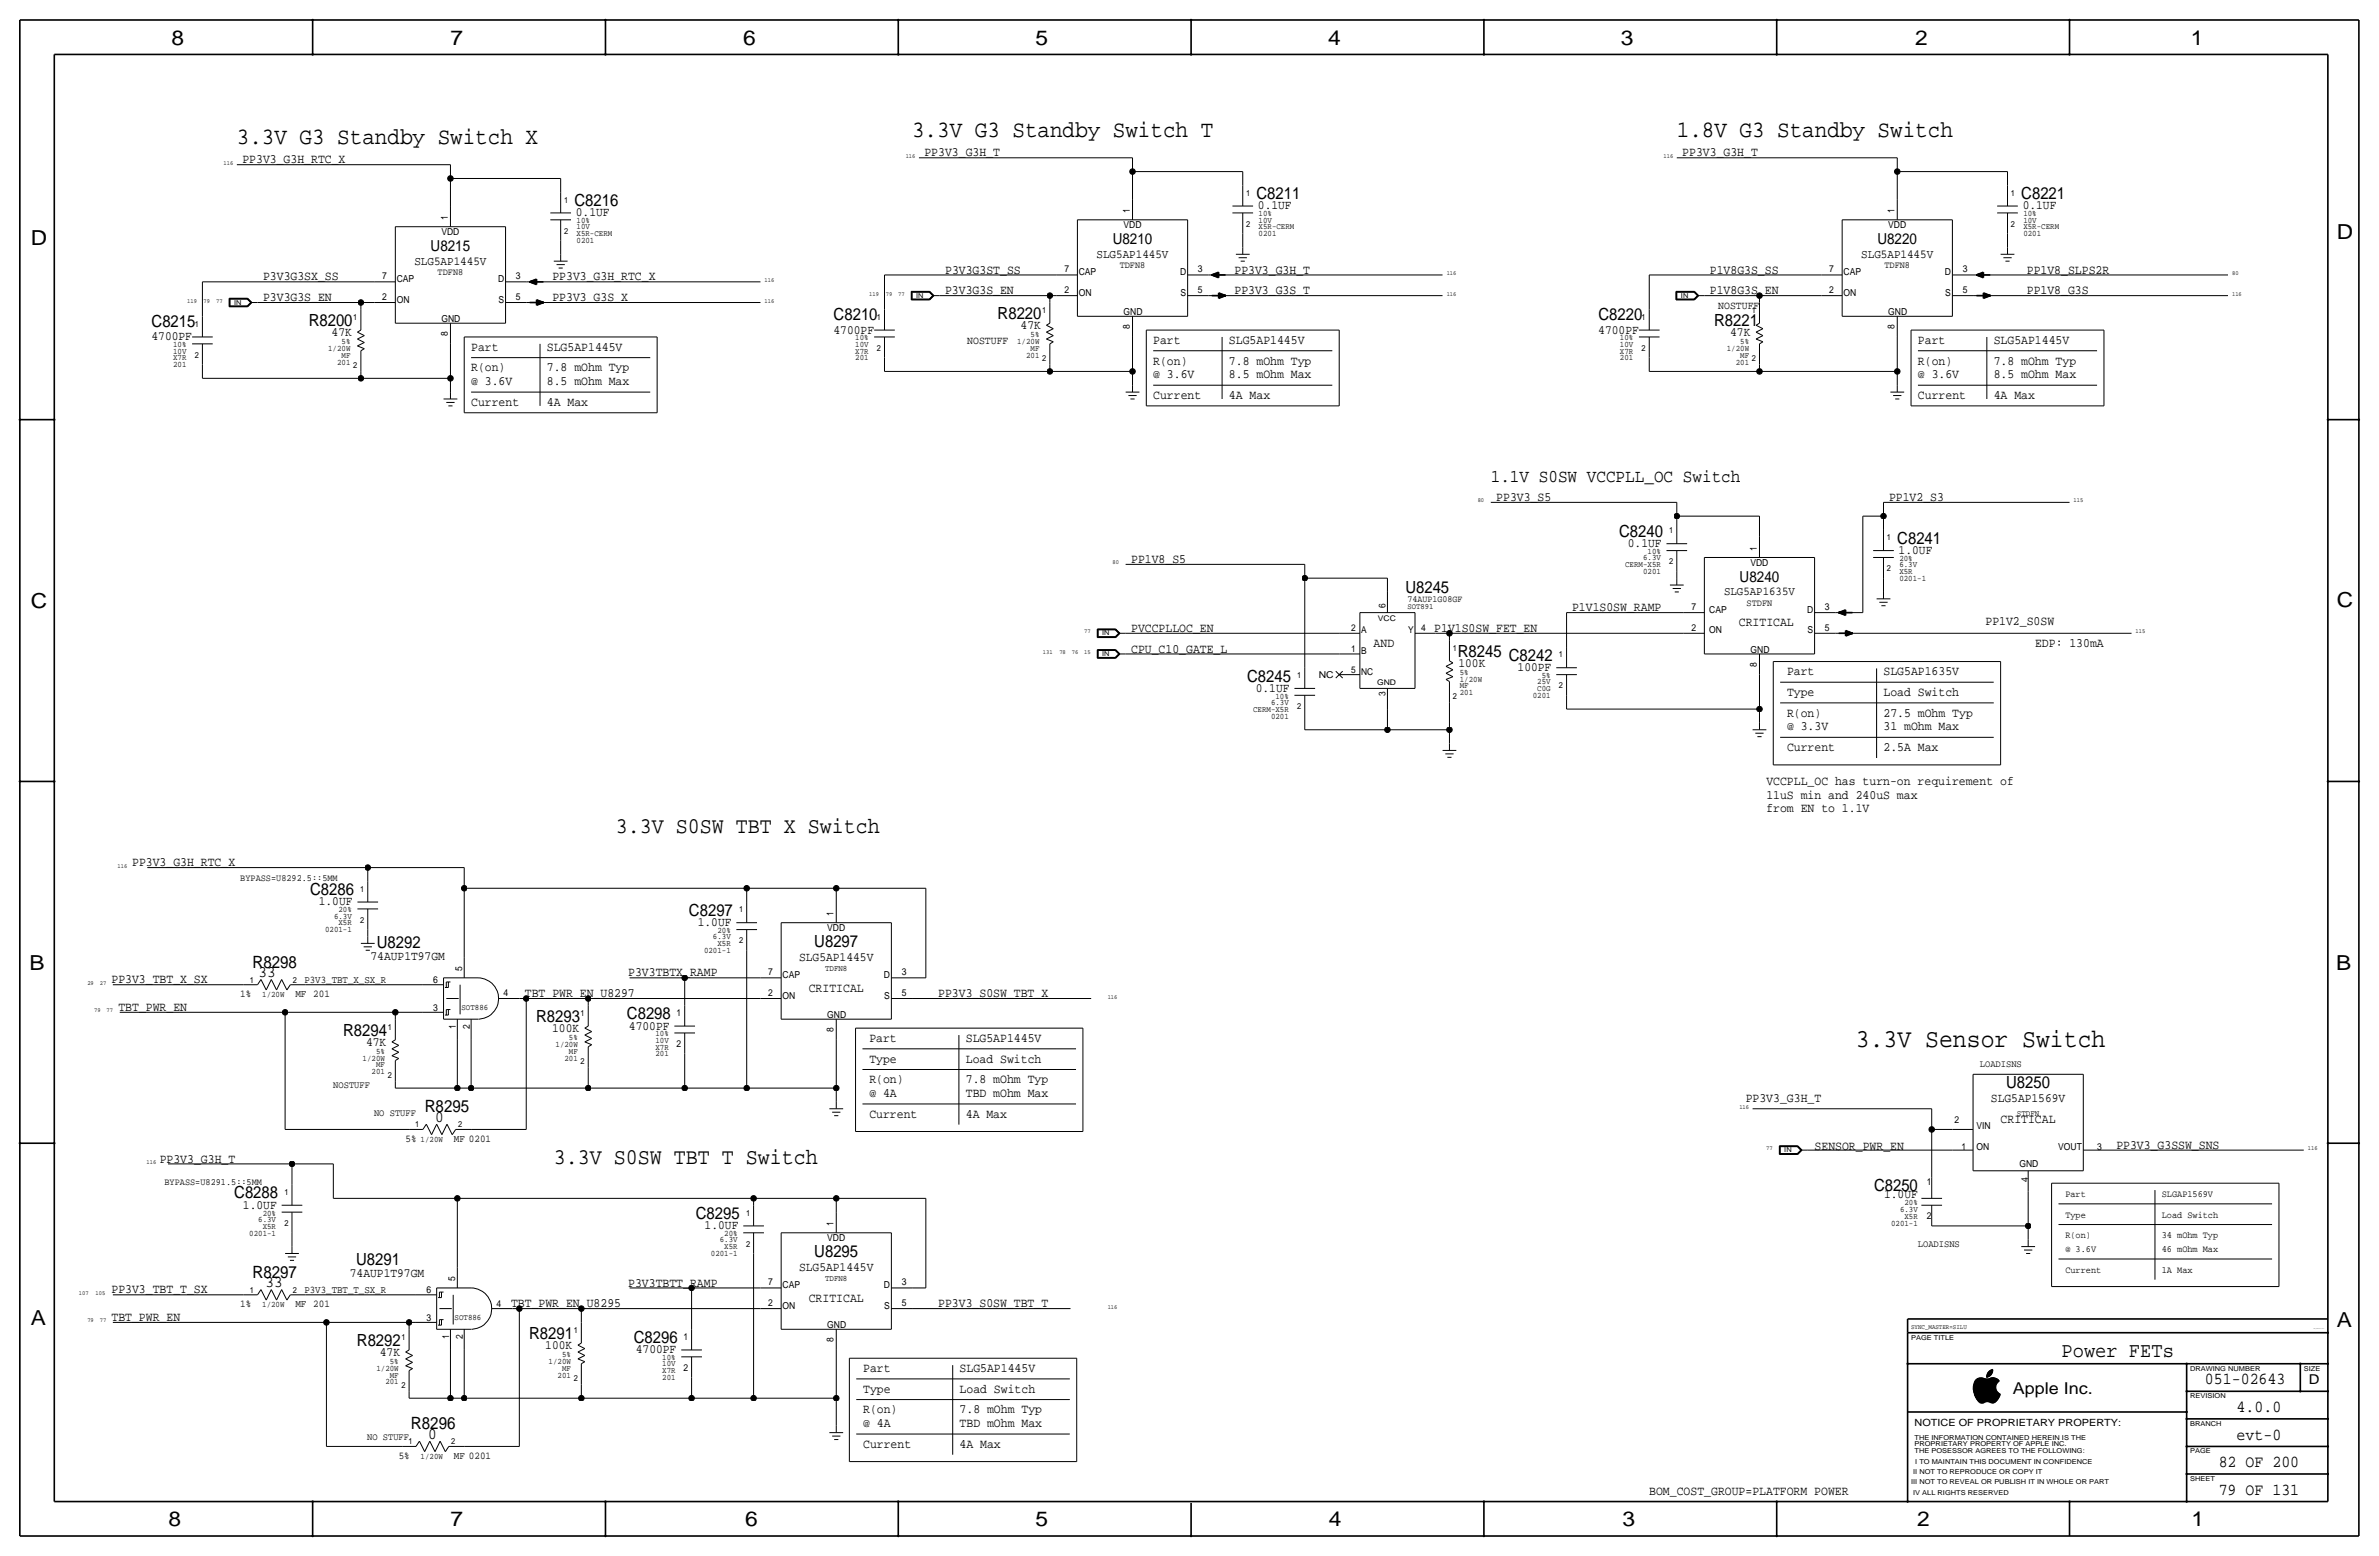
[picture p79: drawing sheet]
<svg xmlns="http://www.w3.org/2000/svg" width="877mm" height="574mm" viewBox="0 0 877 574" stroke-linecap="round" stroke-linejoin="round" font-family="sans-serif">
<defs><g id="words">
<text font-size="9.5" x="684.2" y="385.8">3.3V Sensor Switch</text>
<g font-size="8.6">
<text x="87.3" y="53.1">3.3V G3 Standby Switch X</text>
<text x="336.2" y="50.5">3.3V G3 Standby Switch T</text>
<text x="618.2" y="50.5">1.8V G3 Standby Switch</text>
</g>
<g font-size="8.3">
<text x="227" y="307.1">3.3V S0SW TBT X Switch</text>
<text x="204.2" y="429">3.3V S0SW TBT T Switch</text>
</g>
<text font-size="7.7" x="760" y="500.1">Power FETs</text>
<g font-size="7.6">
<text x="63.2" y="16.5">8</text>
<text x="166.1" y="16.5">7</text>
<text x="274" y="16.5">6</text>
<text x="381.7" y="16.5">5</text>
<text x="489.7" y="16.5">4</text>
<text x="597.6" y="16.5">3</text>
<text x="706.1" y="16.5">2</text>
<text x="807.7" y="16.5">1</text>
<text x="861.5" y="88.1">D</text>
<text x="11.4" y="90.4">D</text>
<text x="11.4" y="224.3">C</text>
<text x="861.5" y="223.8">C</text>
<text x="10.8" y="357.6">B</text>
<text x="861.3" y="357.4">B</text>
<text x="11.3" y="488.4">A</text>
<text x="861.5" y="489.2">A</text>
<text x="62.2" y="562.6">8</text>
<text x="166" y="562.6">7</text>
<text x="274.8" y="562.6">6</text>
<text x="381.7" y="562.6">5</text>
<text x="489.9" y="562.6">4</text>
<text x="598.1" y="562.6">3</text>
<text x="706.8" y="562.6">2</text>
<text x="807.9" y="562.6">1</text>
</g>
<text font-size="6.6" x="549.6" y="177.5">1.1V S0SW VCCPLL_OC Switch</text>
<g font-size="6.2">
<text x="211.8" y="75.9">C8216</text>
<text x="463.2" y="73.4">C8211</text>
<text x="745.2" y="73.4">C8221</text>
<text x="307.3" y="117.9">C8210</text>
<text x="367.8" y="117.6">R8220</text>
<text x="589.3" y="117.9">C8220</text>
<text x="55.9" y="120.4">C8215</text>
<text x="113.8" y="120.1">R8200</text>
<text x="632" y="120.1">R8221</text>
<text x="596.9" y="197.9">C8240</text>
<text x="699.5" y="200.4">C8241</text>
<text x="518.1" y="218.7">U8245</text>
<text x="537.4" y="242.1">R8245 C8242</text>
<text x="459.7" y="251.2">C8245</text>
<text x="114.3" y="329.9">C8286</text>
<text x="254" y="337.6">C8297</text>
<text x="138.9" y="349.5">U8292</text>
<text x="300.2" y="349">U8297</text>
<text x="93.1" y="356.6">R8298</text>
<text x="197.6" y="376.7">R8293</text>
<text x="231.1" y="375.7">C8298</text>
<text x="126.5" y="381.8">R8294</text>
<text x="739.6" y="401.1">U8250</text>
<text x="156.6" y="410">R8295</text>
<text x="86.4" y="441.7">C8288</text>
<text x="690.9" y="439.2">C8250</text>
<text x="256.5" y="449.3">C8295</text>
<text x="131.3" y="466.3">U8291</text>
<text x="300.2" y="463.3">U8295</text>
<text x="93.1" y="470.9">R8297</text>
<text x="131.6" y="496.1">R8292</text>
<text x="195.1" y="493.5">R8291</text>
<text x="233.7" y="495">C8296</text>
<text x="812.9" y="510.3">051-02643</text>
<text x="824.6" y="520.4">4.0.0</text>
<text x="151.5" y="526.8">R8296</text>
<text x="824.6" y="530.6">evt-0</text>
<text x="818" y="540.8">82 OF 200</text>
<text x="818" y="550.9">79 OF 131</text>
</g>
<text font-size="6" x="742.1" y="513.9">Apple Inc.</text>
<g font-size="5.9">
<text x="95.3" y="360.2">33</text>
<text x="160.4" y="413.5">0</text>
<text x="97.9" y="474.5">33</text>
<text x="157.9" y="530.4">0</text>
</g>
<g font-size="5.6">
<text x="410.2" y="89.9">U8210</text>
<text x="692.2" y="89.9">U8220</text>
<text x="158.8" y="92.5">U8215</text>
<text x="641.4" y="214.4">U8240</text>
</g>
<text font-size="5" x="851.2" y="510.3">D</text>
<g font-size="4.7">
<text x="340.8" y="57.7">PP3V3_G3H_T</text>
<text x="620.2" y="57.7">PP3V3_G3H_T</text>
<text x="89.4" y="60.2">PP3V3_G3H_RTC_X</text>
<text x="463.8" y="77.2">0.1UF</text>
<text x="745.7" y="77.2">0.1UF</text>
<text x="212.3" y="79.8">0.1UF</text>
<text x="348.4" y="100.8">P3V3G3ST_SS</text>
<text x="455.1" y="100.8">PP3V3_G3H_T</text>
<text x="630.4" y="100.8">P1V8G3S_SS</text>
<text x="747.2" y="100.8">PP1V8_SLPS2R</text>
<text x="97" y="103.4">P3V3G3SX_SS</text>
<text x="203.7" y="103.4">PP3V3_G3H_RTC_X</text>
<text x="97" y="111">P3V3G3S_EN</text>
<text x="203.7" y="111">PP3V3_G3S_X</text>
<text x="348.4" y="108.5">P3V3G3S_EN</text>
<text x="455.1" y="108.5">PP3V3_G3S_T</text>
<text x="630.4" y="108.5">P1V8G3S_EN</text>
<text x="747.2" y="108.5">PP1V8_G3S</text>
<text x="55.8" y="125.5">4700PF</text>
<text x="122.3" y="124">47K</text>
<text x="307.3" y="122.9">4700PF</text>
<text x="376.3" y="121.4">47K</text>
<text x="589.2" y="122.9">4700PF</text>
<text x="637.9" y="124">47K</text>
<text x="173.7" y="129.3">Part</text>
<text x="201.6" y="129.3">SLG5AP1445V</text>
<text x="425.2" y="126.7">Part</text>
<text x="453.1" y="126.7">SLG5AP1445V</text>
<text x="707.1" y="126.7">Part</text>
<text x="735" y="126.7">SLG5AP1445V</text>
<text x="173.7" y="136.9">R(on)</text>
<text x="201.6" y="136.9">7.8 mOhm Typ</text>
<text x="425.2" y="134.4">R(on)</text>
<text x="453.1" y="134.4">7.8 mOhm Typ</text>
<text x="707.1" y="134.4">R(on)</text>
<text x="735" y="134.4">7.8 mOhm Typ</text>
<text x="173.7" y="142">@ 3.6V</text>
<text x="201.6" y="142">8.5 mOhm Max</text>
<text x="425.2" y="139.4">@ 3.6V</text>
<text x="453.1" y="139.4">8.5 mOhm Max</text>
<text x="707.1" y="139.4">@ 3.6V</text>
<text x="735" y="139.4">8.5 mOhm Max</text>
<text x="173.7" y="149.6">Current</text>
<text x="201.6" y="149.6">4A Max</text>
<text x="425.2" y="147.1">Current</text>
<text x="453.1" y="147.1">4A Max</text>
<text x="707.1" y="147.1">Current</text>
<text x="735" y="147.1">4A Max</text>
<text x="551.6" y="184.7">PP3V3_S5</text>
<text x="696.4" y="184.7">PP1V2_S3</text>
<text x="600.1" y="201.7">0.1UF</text>
<text x="417" y="207.5">PP1V8_S5</text>
<text x="700" y="204.2">1.0UF</text>
<text x="579.6" y="225.3">P1V1S0SW_RAMP</text>
<text x="417" y="232.9">PVCCPLLOC_EN</text>
<text x="528.8" y="232.9">P1V1S0SW_FET_EN</text>
<text x="641.1" y="230.9">CRITICAL</text>
<text x="732" y="230.4">PP1V2_S0SW</text>
<text x="506.4" y="238.5">AND</text>
<text x="750.3" y="238.5">EDP: 130mA</text>
<text x="417" y="240.5">CPU_C10_GATE_L</text>
<text x="537.7" y="245.9">100K</text>
<text x="559.5" y="247.4">100PF</text>
<text x="658.8" y="248.9">Part</text>
<text x="694.4" y="248.9">SLG5AP1635V</text>
<text x="463" y="255">0.1UF</text>
<text x="658.8" y="256.5">Type</text>
<text x="694.4" y="256.5">Load Switch</text>
<text x="658.8" y="264.2">R(on)</text>
<text x="658.8" y="269.2">@ 3.3V</text>
<text x="694.4" y="269.2">31 mOhm Max</text>
<text x="694.4" y="264.2">27.5 mOhm Typ</text>
<text x="658.8" y="276.9">Current</text>
<text x="694.4" y="276.9">2.5A Max</text>
<text x="651.2" y="289.3">VCCPLL_OC has turn-on requirement of</text>
<text x="651.2" y="294.4">11uS min and 240uS max</text>
<text x="651.2" y="299.5">from EN to 1.1V</text>
<text x="48.7" y="319.3">PP3V3_G3H_RTC_X</text>
<text x="117.5" y="333.8">1.0UF</text>
<text x="257.2" y="341.4">1.0UF</text>
<text x="136.6" y="353.8">74AUP1T97GM</text>
<text x="231.6" y="359.9">P3V3TBTX_RAMP</text>
<text x="294.6" y="354.1">SLG5AP1445V</text>
<text x="41.1" y="362.5">PP3V3_TBT_X_SX</text>
<text x="298.2" y="365.5">CRITICAL</text>
<text x="193.5" y="367.5">TBT_PWR_EN_U8297</text>
<text x="345.9" y="367.5">PP3V3_S0SW_TBT_X</text>
<text x="43.6" y="372.6">TBT_PWR_EN</text>
<text x="203.6" y="380.5">100K</text>
<text x="231.9" y="379.5">4700PF</text>
<text x="135" y="385.6">47K</text>
<text x="320.5" y="384">Part</text>
<text x="356.1" y="384">SLG5AP1445V</text>
<text x="320.5" y="391.7">Type</text>
<text x="356.1" y="391.7">Load Switch</text>
<text x="320.5" y="399.3">R(on)</text>
<text x="356.1" y="399.3">7.8 mOhm Typ</text>
<text x="320.5" y="404.4">@ 4A</text>
<text x="356.1" y="404.4">TBD mOhm Max</text>
<text x="643.6" y="406.1">PP3V3_G3H_T</text>
<text x="734" y="406.1">SLG5AP1569V</text>
<text x="320.5" y="412">Current</text>
<text x="356.1" y="412">4A Max</text>
<text x="737.6" y="413.8">CRITICAL</text>
<text x="669" y="423.9">SENSOR_PWR_EN</text>
<text x="780.2" y="423.4">PP3V3_G3SSW_SNS</text>
<text x="58.9" y="428.5">PP3V3_G3H_T</text>
<text x="694.6" y="441.7">1.0UF</text>
<text x="89.6" y="445.5">1.0UF</text>
<text x="259.8" y="453.1">1.0UF</text>
<text x="129" y="470.7">74AUP1T97GM</text>
<text x="294.6" y="468.4">SLG5AP1445V</text>
<text x="41.1" y="476.8">PP3V3_TBT_T_SX</text>
<text x="231.6" y="474.2">P3V3TBTT_RAMP</text>
<text x="298.2" y="479.8">CRITICAL</text>
<text x="188.4" y="481.8">TBT_PWR_EN_U8295</text>
<text x="345.9" y="481.8">PP3V3_S0SW_TBT_T</text>
<text x="41.1" y="486.9">TBT_PWR_EN</text>
<text x="201" y="497.3">100K</text>
<text x="140" y="499.9">47K</text>
<text x="234.4" y="498.9">4700PF</text>
<text x="318.2" y="505.7">Part</text>
<text x="353.8" y="505.7">SLG5AP1445V</text>
<text x="318.2" y="513.3">Type</text>
<text x="353.8" y="513.3">Load Switch</text>
<text x="318.2" y="521">R(on)</text>
<text x="353.8" y="521">7.8 mOhm Typ</text>
<text x="318.2" y="526">@ 4A</text>
<text x="353.8" y="526">TBD mOhm Max</text>
<text x="318.2" y="533.7">Current</text>
<text x="353.8" y="533.7">4A Max</text>
<text x="608" y="550.9">BOM_COST_GROUP=PLATFORM POWER</text>
</g>
<g font-size="4.5">
<text x="404.2" y="95">SLG5AP1445V</text>
<text x="686.2" y="95">SLG5AP1445V</text>
<text x="152.8" y="97.5">SLG5AP1445V</text>
</g>
<text font-size="4.4" x="635.6" y="219.5">SLG5AP1635V</text>
<g font-size="4.1">
<text x="633.5" y="114">NOSTUFF</text>
<text x="356.6" y="126.7">NOSTUFF</text>
</g>
<g font-size="3.8">
<text x="112.2" y="362.5">P3V3_TBT_X_SX_R</text>
<text x="88.6" y="367.5">1%</text>
<text x="108.9" y="367.5">MF 201</text>
<text x="149.5" y="420.9">5%</text>
<text x="167.3" y="420.9">MF 0201</text>
<text x="112.2" y="476.8">P3V3_TBT_T_SX_R</text>
<text x="88.6" y="481.8">1%</text>
<text x="108.9" y="481.8">MF 201</text>
<text x="147" y="537.7">5%</text>
<text x="167.3" y="537.7">MF 0201</text>
</g>
<text font-size="3.7" x="705.8" y="525.5">NOTICE OF PROPRIETARY PROPERTY:</text>
<g font-size="3.6">
<text x="729.9" y="393.4">LOADISNS</text>
<text x="122.9" y="401.1">NOSTUFF</text>
<text x="137.9" y="411.2">NO STUFF</text>
<text x="707.1" y="459.5">LOADISNS</text>
<text x="135.4" y="530.6">NO STUFF</text>
</g>
<g font-size="3.5">
<text x="165" y="81" transform="rotate(-90 165 81)">1</text>
<text x="416.5" y="78.5" transform="rotate(-90 416.5 78.5)">1</text>
<text x="698.4" y="78.5" transform="rotate(-90 698.4 78.5)">1</text>
<text x="162.7" y="86.6">VDD</text>
<text x="414.2" y="84.1">VDD</text>
<text x="696.1" y="84.1">VDD</text>
<text x="161.3" y="101.3">TDFN8</text>
<text x="392.4" y="100.3">7</text>
<text x="397.7" y="101.3">CAP</text>
<text x="412.8" y="98.8">TDFN8</text>
<text x="435.1" y="101.3">D</text>
<text x="441.7" y="100.3">3</text>
<text x="674.3" y="100.3">7</text>
<text x="679.7" y="101.3">CAP</text>
<text x="694.7" y="98.8">TDFN8</text>
<text x="717" y="101.3">D</text>
<text x="723.6" y="100.3">3</text>
<text x="140.9" y="102.9">7</text>
<text x="146.3" y="103.9">CAP</text>
<text x="183.6" y="103.9">D</text>
<text x="190.2" y="102.9">3</text>
<text x="392.4" y="108">2</text>
<text x="441.7" y="108">5</text>
<text x="674.3" y="108">2</text>
<text x="723.6" y="108">5</text>
<text x="140.9" y="110.5">2</text>
<text x="146.3" y="111.5">ON</text>
<text x="183.8" y="111.5">S</text>
<text x="190.2" y="110.5">5</text>
<text x="397.7" y="109">ON</text>
<text x="435.2" y="109">S</text>
<text x="679.7" y="109">ON</text>
<text x="717.2" y="109">S</text>
<text x="162.8" y="118.6">GND</text>
<text x="414.2" y="116.1">GND</text>
<text x="696.2" y="116.1">GND</text>
<text x="165" y="123.9" transform="rotate(-90 165 123.9)">8</text>
<text x="416.5" y="121.4" transform="rotate(-90 416.5 121.4)">8</text>
<text x="698.4" y="121.4" transform="rotate(-90 698.4 121.4)">8</text>
<text x="647.6" y="202.9" transform="rotate(-90 647.6 202.9)">1</text>
<text x="645.3" y="208.5">VDD</text>
<text x="518.9" y="221.7">74AUP1G08GF</text>
<text x="510.7" y="224.3" transform="rotate(-90 510.7 224.3)">6</text>
<text x="623.5" y="224.8">7</text>
<text x="630.1" y="225.8">CAP</text>
<text x="643.9" y="223.3">STDFN</text>
<text x="666.2" y="225.8">D</text>
<text x="672.8" y="224.8">3</text>
<text x="498.1" y="232.7">2</text>
<text x="501.9" y="233.4">A</text>
<text x="519.1" y="233.4">Y</text>
<text x="524" y="232.7">4</text>
<text x="623.5" y="232.4">2</text>
<text x="630.1" y="233.4">ON</text>
<text x="666.4" y="233.4">S</text>
<text x="672.8" y="232.4">5</text>
<text x="498.1" y="240.3">1</text>
<text x="501.9" y="241">B</text>
<text x="645.4" y="240.5">GND</text>
<text x="647.6" y="245.8" transform="rotate(-90 647.6 245.8)">8</text>
<text x="486.2" y="249.9">NC</text>
<text x="498.1" y="247.9">5</text>
<text x="501.9" y="248.7">NC</text>
<text x="510.7" y="256.5" transform="rotate(-90 510.7 256.5)">3</text>
<text x="88.6" y="324.9">BYPASS=U8292.5::5MM</text>
<text x="307.3" y="337.6" transform="rotate(-90 307.3 337.6)">1</text>
<text x="305" y="343.2">VDD</text>
<text x="170.4" y="357.9" transform="rotate(-90 170.4 357.9)">5</text>
<text x="283.2" y="359.4">7</text>
<text x="332.4" y="359.4">3</text>
<text x="159.7" y="362.5">6</text>
<text x="288.5" y="360.4">CAP</text>
<text x="325.8" y="360.4">D</text>
<text x="185.6" y="367.3">4</text>
<text x="283.2" y="367">2</text>
<text x="288.5" y="368">ON</text>
<text x="326" y="368">S</text>
<text x="332.4" y="367">5</text>
<text x="159.7" y="372.6">3</text>
<text x="249.4" y="374.4">1</text>
<text x="305" y="375.2">GND</text>
<text x="168.1" y="379.2" transform="rotate(-90 168.1 379.2)">1</text>
<text x="173.2" y="379.2" transform="rotate(-90 173.2 379.2)">2</text>
<text x="307.3" y="380.5" transform="rotate(-90 307.3 380.5)">8</text>
<text x="249.4" y="385.8">2</text>
<text x="720.6" y="413.8">2</text>
<text x="728.7" y="416.3">VIN</text>
<text x="723.1" y="423.9">1</text>
<text x="728.7" y="423.9">ON</text>
<text x="758.8" y="423.9">VOUT</text>
<text x="773.1" y="423.9">3</text>
<text x="744.5" y="430.3">GND</text>
<text x="60.7" y="436.6">BYPASS=U8291.5::5MM</text>
<text x="710.4" y="436.6">1</text>
<text x="747.7" y="435.8" transform="rotate(-90 747.7 435.8)">4</text>
<text x="761.4" y="441.2">Part</text>
<text x="797" y="441.2">SLGAP1569V</text>
<text x="710.4" y="449.3">2</text>
<text x="761.4" y="448.8">Type</text>
<text x="797" y="448.8">Load Switch</text>
<text x="307.3" y="451.9" transform="rotate(-90 307.3 451.9)">1</text>
<text x="305" y="457.5">VDD</text>
<text x="761.4" y="461.5">@ 3.6V</text>
<text x="761.4" y="456.4">R(on)</text>
<text x="797" y="461.5">46 mOhm Max</text>
<text x="797" y="456.4">34 mOhm Typ</text>
<text x="167.8" y="472.2" transform="rotate(-90 167.8 472.2)">5</text>
<text x="283.2" y="473.7">7</text>
<text x="332.4" y="473.7">3</text>
<text x="761.4" y="469.1">Current</text>
<text x="797" y="469.1">1A Max</text>
<text x="157.2" y="476.8">6</text>
<text x="288.5" y="474.7">CAP</text>
<text x="325.8" y="474.7">D</text>
<text x="183.1" y="481.6">4</text>
<text x="283.2" y="481.3">2</text>
<text x="288.5" y="482.3">ON</text>
<text x="326" y="482.3">S</text>
<text x="332.4" y="481.3">5</text>
<text x="157.2" y="486.9">3</text>
<text x="305" y="489.5">GND</text>
<text x="165.6" y="493.5" transform="rotate(-90 165.6 493.5)">1</text>
<text x="170.6" y="493.5" transform="rotate(-90 170.6 493.5)">2</text>
<text x="251.9" y="493.8">1</text>
<text x="307.3" y="494.8" transform="rotate(-90 307.3 494.8)">8</text>
<text x="251.9" y="505.2">2</text>
</g>
<g font-size="3.1">
<text x="208" y="74.7">1</text>
<text x="459.4" y="72.1">1</text>
<text x="741.4" y="72.1">1</text>
<text x="212.5" y="82.3">10%</text>
<text x="459.4" y="83.6">2</text>
<text x="464" y="79.8">10%</text>
<text x="464" y="82">10V</text>
<text x="741.4" y="83.6">2</text>
<text x="745.9" y="79.8">10%</text>
<text x="745.9" y="82">10V</text>
<text x="208" y="86.1">2</text>
<text x="212.5" y="89.7">0201</text>
<text x="212.5" y="87.1">X5R-CERM</text>
<text x="212.5" y="84.6">10V</text>
<text x="464" y="84.6">X5R-CERM</text>
<text x="464" y="87.1">0201</text>
<text x="745.9" y="84.6">X5R-CERM</text>
<text x="745.9" y="87.1">0201</text>
<text x="130.2" y="117.9">1</text>
<text x="323.3" y="117.9">1</text>
<text x="384.2" y="115.3">1</text>
<text x="605.2" y="117.9">1</text>
<text x="645.9" y="115.3">1</text>
<text x="71.8" y="120.4">1</text>
<text x="315.3" y="125.5">10%</text>
<text x="379.9" y="124.2">5%</text>
<text x="597.2" y="125.5">10%</text>
<text x="63.8" y="130.3">10V</text>
<text x="63.8" y="128">10%</text>
<text x="71.8" y="131.8">2</text>
<text x="121" y="129.3">1/20W</text>
<text x="125.9" y="126.7">5%</text>
<text x="125.9" y="131.8">MF</text>
<text x="315.3" y="127.8">10V</text>
<text x="315.3" y="130.3">X7R</text>
<text x="323.3" y="129.3">2</text>
<text x="375" y="126.7">1/20W</text>
<text x="378.3" y="131.8">201</text>
<text x="379.9" y="129.3">MF</text>
<text x="597.2" y="127.8">10V</text>
<text x="597.2" y="130.3">X7R</text>
<text x="605.2" y="129.3">2</text>
<text x="636.6" y="129.3">1/20W</text>
<text x="641.6" y="126.7">5%</text>
<text x="641.6" y="131.8">MF</text>
<text x="63.8" y="135.4">201</text>
<text x="63.8" y="132.8">X7R</text>
<text x="124.3" y="134.4">201</text>
<text x="130.2" y="135.6">2</text>
<text x="315.3" y="132.8">201</text>
<text x="384.2" y="133.1">2</text>
<text x="597.2" y="132.8">201</text>
<text x="639.9" y="134.4">201</text>
<text x="645.9" y="133.1">2</text>
<text x="615.4" y="196.6">1</text>
<text x="695.7" y="199.1">1</text>
<text x="599.1" y="209">CERM-X5R</text>
<text x="605.7" y="206.5">6.3V</text>
<text x="607.4" y="204.2">10%</text>
<text x="615.4" y="208">2</text>
<text x="700.2" y="209">6.3V</text>
<text x="700.2" y="206.8">20%</text>
<text x="605.7" y="211.6">0201</text>
<text x="695.7" y="210.6">2</text>
<text x="700.2" y="211.6">X5R</text>
<text x="700.2" y="214.1">0201-1</text>
<text x="535.6" y="239.8">1</text>
<text x="574.7" y="242.3">1</text>
<text x="478.2" y="249.9">1</text>
<text x="538.2" y="248.7">5%</text>
<text x="538.2" y="251.2">1/20W</text>
<text x="568.4" y="249.9">5%</text>
<text x="470.2" y="257.6">10%</text>
<text x="535.6" y="257.6">2</text>
<text x="538.2" y="253.7">MF</text>
<text x="538.2" y="256.3">201</text>
<text x="565.1" y="257.3">0201</text>
<text x="566.8" y="252.2">25V</text>
<text x="566.8" y="254.8">C0G</text>
<text x="574.7" y="253.7">2</text>
<text x="462" y="262.4">CERM-X5R</text>
<text x="468.6" y="259.8">6.3V</text>
<text x="478.2" y="261.4">2</text>
<text x="468.6" y="264.9">0201</text>
<text x="132.8" y="328.7">1</text>
<text x="123.1" y="338.6">6.3V</text>
<text x="124.8" y="341.1">X5R</text>
<text x="124.8" y="336.3">20%</text>
<text x="132.8" y="340.1">2</text>
<text x="272.5" y="336.3">1</text>
<text x="119.8" y="343.7">0201-1</text>
<text x="262.8" y="346.2">6.3V</text>
<text x="264.5" y="343.9">20%</text>
<text x="272.5" y="347.7">2</text>
<text x="259.5" y="351.3">0201-1</text>
<text x="264.5" y="348.7">X5R</text>
<text x="304.2" y="357.9">TDFN8</text>
<text x="92.1" y="362.2">1</text>
<text x="107.9" y="362.2">2</text>
<text x="96.7" y="367.5">1/20W</text>
<text x="170.1" y="372.4">SOT886</text>
<text x="214.1" y="374.4">1</text>
<text x="142.9" y="379.5">1</text>
<text x="209.8" y="383.3">5%</text>
<text x="241.6" y="382">10%</text>
<text x="138.6" y="388.4">5%</text>
<text x="204.8" y="385.8">1/20W</text>
<text x="209.8" y="388.4">MF</text>
<text x="241.6" y="389.4">201</text>
<text x="241.6" y="386.8">X7R</text>
<text x="241.6" y="384.3">10V</text>
<text x="133.7" y="390.9">1/20W</text>
<text x="137" y="396">201</text>
<text x="138.6" y="393.4">MF</text>
<text x="208.1" y="390.9">201</text>
<text x="214.1" y="392.2">2</text>
<text x="142.9" y="397.3">2</text>
<text x="743.6" y="411.2">STDFN</text>
<text x="153.1" y="415.5">1</text>
<text x="168.9" y="415.5">2</text>
<text x="155.1" y="420.9">1/20W</text>
<text x="104.8" y="440.4">1</text>
<text x="96.9" y="448.1">20%</text>
<text x="275" y="448.1">1</text>
<text x="700.5" y="446.8">6.3V</text>
<text x="702.1" y="444.2">20%</text>
<text x="702.1" y="449.3">X5R</text>
<text x="91.9" y="455.4">0201-1</text>
<text x="95.2" y="450.3">6.3V</text>
<text x="96.9" y="452.9">X5R</text>
<text x="104.8" y="451.9">2</text>
<text x="267" y="455.7">20%</text>
<text x="697.2" y="451.9">0201-1</text>
<text x="265.4" y="458">6.3V</text>
<text x="267" y="460.5">X5R</text>
<text x="275" y="459.5">2</text>
<text x="262.1" y="463">0201-1</text>
<text x="304.2" y="472.2">TDFN8</text>
<text x="92.1" y="476.5">1</text>
<text x="107.9" y="476.5">2</text>
<text x="96.7" y="481.8">1/20W</text>
<text x="167.6" y="486.7">SOT886</text>
<text x="211.5" y="491.2">1</text>
<text x="148" y="493.8">1</text>
<text x="143.7" y="502.7">5%</text>
<text x="202.3" y="502.7">1/20W</text>
<text x="207.2" y="500.1">5%</text>
<text x="244.2" y="501.4">10%</text>
<text x="244.2" y="503.7">10V</text>
<text x="138.8" y="505.2">1/20W</text>
<text x="143.7" y="507.7">MF</text>
<text x="205.6" y="507.7">201</text>
<text x="207.2" y="505.2">MF</text>
<text x="211.5" y="509">2</text>
<text x="244.2" y="508.8">201</text>
<text x="244.2" y="506.2">X7R</text>
<text x="142.1" y="510.3">201</text>
<text x="148" y="511.6">2</text>
<text x="150.6" y="532.4">1</text>
<text x="166.3" y="532.4">2</text>
<text x="155.1" y="537.7">1/20W</text>
</g>
<text font-size="3" x="518.9" y="224.5">SOT891</text>
<g font-size="2.9">
<text x="507.9" y="228.9">VCC</text>
<text x="507.7" y="252.5">GND</text>
</g>
<g font-size="2.5">
<text x="86.3" y="112.3">IN</text>
<text x="337.8" y="109.7">IN</text>
<text x="619.7" y="109.7">IN</text>
<text x="406.3" y="234.2">IN</text>
<text x="406.3" y="241.8">IN</text>
<text x="657.8" y="424.7">IN</text>
<text x="704.5" y="493.8">PAGE TITLE</text>
<text x="807.4" y="505.2">DRAWING NUMBER</text>
<text x="849.3" y="505.2">SIZE</text>
<text x="807.4" y="515.4">REVISION</text>
<text x="807.4" y="525.5">BRANCH</text>
<text x="705.8" y="533.1">PROPRIETARY PROPERTY OF APPLE INC.</text>
<text x="705.8" y="530.6">THE INFORMATION CONTAINED HEREIN IS THE</text>
<text x="705.8" y="535.7">THE POSESSOR AGREES TO THE FOLLOWING:</text>
<text x="706.1" y="539.5">I TO MAINTAIN THIS DOCUMENT IN CONFIDENCE</text>
<text x="807.4" y="535.7">PAGE</text>
<text x="705.3" y="543.3">II NOT TO REPRODUCE OR COPY IT</text>
<text x="807.4" y="545.8">SHEET</text>
<text x="704.5" y="547.1">III NOT TO REVEAL OR PUBLISH IT IN WHOLE OR PART</text>
<text x="705.3" y="550.9">IV ALL RIGHTS RESERVED</text>
</g>
<text font-size="2.4" x="704.5" y="490">SYNC_MASTER=SILU</text>
<g font-size="2.3">
<text x="333.9" y="58.2">116</text>
<text x="613.3" y="58.2">116</text>
<text x="82.4" y="60.7">116</text>
<text x="533.3" y="101.3">116</text>
<text x="822.9" y="101.3">80</text>
<text x="281.9" y="103.9">116</text>
<text x="69" y="111.5">119</text>
<text x="75.1" y="111.5">79</text>
<text x="79.7" y="111.5">77</text>
<text x="281.9" y="111.5">116</text>
<text x="320.4" y="109">119</text>
<text x="326.5" y="109">79</text>
<text x="331.1" y="109">77</text>
<text x="533.3" y="109">116</text>
<text x="822.9" y="109">116</text>
<text x="544.8" y="185.2">80</text>
<text x="764.5" y="185.2">115</text>
<text x="410.2" y="208">80</text>
<text x="399.7" y="233.4">77</text>
<text x="787.3" y="233.4">115</text>
<text x="384.5" y="241">131</text>
<text x="390.5" y="241">78</text>
<text x="395.1" y="241">76</text>
<text x="399.7" y="241">15</text>
<text x="43.3" y="319.8">116</text>
<text x="32.2" y="363">29</text>
<text x="36.8" y="363">27</text>
<text x="408.4" y="368">116</text>
<text x="34.7" y="373.1">79</text>
<text x="39.3" y="373.1">77</text>
<text x="641.2" y="408.7">116</text>
<text x="651.2" y="423.9">77</text>
<text x="850.8" y="423.9">116</text>
<text x="54" y="429">116</text>
<text x="29.1" y="477.3">107</text>
<text x="35.2" y="477.3">105</text>
<text x="408.4" y="482.3">116</text>
<text x="32.2" y="487.4">79</text>
<text x="36.8" y="487.4">77</text>
</g>
<text font-size=".4" x="852.9" y="490">SYNC_DATE=06/27/2017</text>
</g></defs>
<g fill="none" stroke="#000" stroke-width=".37">
<path d="M338.8 58.2h78.7zM417.5 58.2v5zM618.2 58.2h81.3zM699.5 58.2v5zM87.3 60.7h78.8zM166.1 65.8h40.6zM166.1 60.7v5.1zM166.1 65.8v10.1zM166.1 75.9v7.7zM202.9 78.5h7.6zM206.7 65.8v5.1zM206.7 70.9v7.6z"/>
<path d="M417.5 63.2h40.7zM417.5 63.2v10.2zM417.5 73.4v7.6zM454.4 78.5h7.6zM454.4 75.9h7.6zM458.2 63.2v5.1zM458.2 68.3v7.6zM458.2 78.5v7.6zM699.5 63.2v10.2zM699.5 73.4v7.6zM699.5 63.2h40.6zM736.3 75.9h7.6z"/>
<path d="M736.3 78.5h7.6zM740.1 63.2v5.1zM740.1 68.3v7.6zM740.1 78.5v7.6zM145.7 83.6v35.5zM145.7 83.6h40.7zM186.4 83.6v35.5zM202.9 81h7.6zM204.2 96.3h5zM205.2 97.5h3zM205.9 98.8h1.6zM206.7 88.6v5.1z"/>
<path d="M206.7 93.7v2.6zM206.7 81v7.6zM397.2 81h40.6zM397.2 81v35.6zM437.8 81v35.6zM455.6 93.7h5.1zM456.6 95h3.1zM457.4 96.3h1.5zM458.2 86.1v5.1zM458.2 91.2v2.5zM679.1 81v35.6zM679.1 81h40.7z"/>
<path d="M719.8 81v35.6zM737.6 93.7h5zM738.6 95h3zM739.3 96.3h1.6zM740.1 86.1v5.1zM740.1 91.2v2.5zM74.6 103.9h63.5zM74.6 103.9v12.7zM74.6 116.6v7.6zM84.5 109.9v3.2zM84.5 113.1h6.8zM84.5 109.9h6.8z"/>
<path d="M84.6 110h6.6zM84.6 110v3zM84.6 113h6.6zM84.7 110.1v2.8zM84.7 112.9h6.5zM84.7 110.1h6.5zM84.8 110.2h6.3zM84.8 110.2v2.6zM84.8 112.8h6.3zM91.1 112.8l1.3-1.3zM91.1 110.2l1.3 1.3zM91.2 112.9l1.4-1.4z"/>
<path d="M91.2 110.1l1.4 1.4zM91.2 110l1.5 1.5zM91.2 113l1.5-1.5zM91.3 109.9l1.6 1.6zM91.3 113.1l1.6-1.6zM92.4 111.5h2.5zM94.9 111.5h38.1zM133 111.5v2.5zM133 114v7.7zM133 111.5h5.1zM138.1 111.5h7.6zM138.1 103.9h7.6z"/>
<path d="M145.7 119.1h40.7zM166.1 119.1v7.6zM186.4 103.9h7.6zM186.4 111.5h7.6zM194 111.5h86.4zM194 103.9h86.4zM326.1 101.3h63.5zM326.1 101.3v12.7zM326.1 114v7.7zM335.9 107.4v3.1zM335.9 110.5h6.8zM335.9 107.4h6.8z"/>
<path d="M336 107.5v2.9zM336 110.4h6.7zM336 107.5h6.7zM336.1 107.6v2.7zM336.1 110.3h6.5zM336.1 107.6h6.5zM336.2 107.7h6.4zM336.2 107.7v2.5zM336.2 110.2h6.4zM342.6 110.2l1.3-1.2zM342.6 107.7l1.3 1.3zM342.6 110.3l1.4-1.3z"/>
<path d="M342.6 107.6l1.4 1.4zM342.7 107.5l1.5 1.5zM342.7 110.4l1.5-1.4zM342.7 107.4l1.6 1.6zM342.7 110.5l1.6-1.5zM343.9 109h2.5zM346.4 109h40.6zM385.8 119.9l1.2-.8zM385.8 119.9l2.5 1.3zM387 109v2.5zM387 111.5v7.6zM387 109h2.6z"/>
<path d="M389.6 109h7.6zM389.6 101.3h7.6zM397.2 116.6h40.6zM417.5 116.6v7.6zM437.8 101.3h7.7zM437.8 109h7.7zM445.5 109h86.3zM445.5 101.3h86.3zM608 101.3v12.7zM608 101.3h63.5zM608 114v7.7zM617.9 107.4h6.8z"/>
<path d="M617.9 107.4v3.1zM617.9 110.5h6.8zM618 107.5v2.9zM618 110.4h6.6zM618 107.5h6.6zM618.1 107.6v2.7zM618.1 110.3h6.5zM618.1 107.6h6.5zM618.2 107.7h6.3zM618.2 107.7v2.5zM618.2 110.2h6.3zM624.5 107.7l1.3 1.3z"/>
<path d="M624.5 110.2l1.3-1.2zM624.6 107.6l1.4 1.4zM624.6 110.4l1.5-1.4zM624.6 107.5l1.5 1.5zM624.7 110.5l1.6-1.5zM624.7 107.4l1.6 1.6zM625.8 109h2.5zM626 109l-1.4 1.3zM628.3 109h20.4zM647.4 119.9l1.3-.8zM647.4 119.9l2.5 1.3zM648.7 109v2.5z"/>
<path d="M648.7 111.5v7.6zM648.7 109h22.8zM671.5 109h7.6zM671.5 101.3h7.6zM679.1 116.6h40.7zM699.5 116.6v7.6zM719.8 101.3h7.6zM719.8 109h7.6zM727.4 101.3h94zM727.4 109h94zM70.8 126.7h7.6zM70.8 124.2h7.6z"/>
<path d="M74.6 139.4h58.4zM74.6 134.4v5zM74.6 126.7v7.7zM131.8 122.4l1.2-.7zM131.8 127.5l2.5-1.3zM131.8 125l2.5-1.3zM131.8 127.5l2.5 1zM131.8 125l2.5 1.2zM131.8 122.4l2.5 1.3zM133 136.9v2.5zM133 129.3v7.6zM133 129.3l1.3-.8z"/>
<path d="M133 139.4h33.1zM166.1 126.7v12.7zM166.1 139.4v5.1zM171.1 124.2v27.9zM171.1 124.2h71.2zM173.7 131.8h66zM199.1 126.7v22.9zM242.3 124.2v27.9zM322.3 121.7h7.6zM322.3 124.2h7.6zM326.1 136.9h60.9zM326.1 131.8v5.1z"/>
<path d="M326.1 124.2v7.6zM385.8 125l2.5-1.3zM385.8 122.4l2.5-1.2zM385.8 125l2.5 1zM385.8 122.4l2.5 1.3zM387 126.7l1.3-.7zM387 134.4v2.5zM387 126.7v7.7zM387 136.9h30.5zM417.5 124.2v12.7zM417.5 136.9v5.1zM422.6 121.7h71.1z"/>
<path d="M422.6 121.7v27.9zM425.1 129.3h66.1zM450.5 124.2v22.9zM493.7 121.7v27.9zM604.2 124.2h7.6zM604.2 121.7h7.6zM608 136.9h40.7zM608 131.8v5.1zM608 124.2v7.6zM647.4 125l2.5 1zM647.4 122.4l2.5 1.3zM647.4 125l2.5-1.3z"/>
<path d="M647.4 122.4l2.5-1.2zM648.7 136.9h50.8zM648.7 134.4v2.5zM648.7 126.7v7.7zM648.7 126.7l1.2-.7zM699.5 124.2v12.7zM699.5 136.9v5.1zM704.5 121.7v27.9zM704.5 121.7h71.2zM707.1 129.3h66zM732.5 124.2v22.9zM775.7 121.7v27.9z"/>
<path d="M163.5 147.1h5.1zM164.5 148.3h3.1zM165.3 149.6h1.5zM166.1 144.5v2.6zM171.1 152.1h71.2zM173.7 144.5h66zM415 144.5h5.1zM416 145.8h3zM416.8 147.1h1.5zM417.5 142v2.5zM422.6 149.6h71.1zM425.1 142h66.1z"/>
<path d="M696.9 144.5h5.1zM697.9 145.8h3.1zM698.7 147.1h1.5zM699.5 142v2.5zM704.5 149.6h71.2zM707.1 142h66zM549.6 185.2h68.6zM618.2 190.2h30.5zM618.2 185.2v5zM618.2 190.2v2.6zM618.2 192.8v7.6zM648.7 190.2v7.7z"/>
<path d="M648.7 197.9v7.6zM686.8 190.2h7.6zM686.8 190.2v35.6zM694.4 185.2h68.6zM694.4 185.2v5zM694.4 190.2v5.1zM694.4 195.3v7.6zM415 208h66zM481 208v5.1zM481 213.1v33zM481 213.1h30.5zM511.5 213.1v5.1z"/>
<path d="M511.5 218.2v7.6zM614.4 200.4h7.6zM614.4 202.9h7.6zM615.6 215.6h5.1zM616.7 216.9h3zM617.4 218.2h1.5zM618.2 210.6v2.5zM618.2 202.9v7.7zM618.2 213.1v2.5zM628.3 205.5h40.7zM628.3 205.5v35.5zM669 205.5v35.5z"/>
<path d="M690.6 205.5h7.6zM690.6 202.9h7.6zM694.4 213.1v5.1zM694.4 205.5v7.6zM694.4 218.2v2.5zM404.5 231.9v3.1zM404.5 235h6.8zM404.5 239.5v3.1zM404.5 231.9h6.8zM404.5 239.5h6.8zM404.6 232v2.9zM404.6 234.9h6.7z"/>
<path d="M404.6 239.6v2.9zM404.6 232h6.7zM404.6 239.6h6.7zM404.7 232.1v2.7zM404.7 234.8h6.5zM404.7 239.7v2.7zM404.7 232.1h6.5zM404.7 239.7h6.5zM404.8 232.2h6.4zM404.8 232.2v2.5zM404.8 234.7h6.4zM404.8 239.8h6.4z"/>
<path d="M404.8 239.8v2.5zM411.2 232.2l1.2 1.2zM411.2 239.8l1.2 1.2zM411.2 234.7l1.2-1.3zM411.2 232.1l1.4 1.3zM411.2 239.7l1.4 1.3zM411.2 234.8l1.4-1.4zM411.3 234.9l1.4-1.5zM411.3 232l1.4 1.4zM411.3 239.6l1.4 1.4zM411.3 231.9l1.6 1.5zM411.3 239.5l1.6 1.5z"/>
<path d="M411.3 235l1.6-1.6zM412.4 233.4h2.6zM415 233.4h78.7zM493.7 233.4h7.6zM501.3 225.8h20.4zM501.3 225.8v27.9zM521.7 225.8v27.9zM521.7 233.4h7.6zM529.3 233.4h5.1zM534.4 233.4h86.3zM534.4 233.4v2.6zM534.4 236v7.6z"/>
<path d="M577.5 225.8v12.7zM577.5 225.8h43.2zM577.5 238.5v7.6zM620.7 225.8h7.6zM620.7 233.4h7.6zM669 233.4h7.6zM669 225.8h7.6zM676.6 233.4h109.2zM676.6 225.8h10.2zM691.8 220.7h5.1zM692.9 222h3zM693.6 223.3h1.5z"/>
<path d="M404.5 242.6h6.8zM404.6 242.5h6.7zM404.7 242.4h6.5zM404.8 242.3h6.4zM411.2 242.3l1.2-1.3zM411.2 242.4l1.4-1.4zM411.3 242.5l1.4-1.5zM411.3 242.6l1.6-1.6zM412.4 241h2.6zM415 241h78.7zM477.2 256.3h7.6zM477.2 253.7h7.6z"/>
<path d="M481 246.1v7.6zM481 256.3v7.6zM492.5 249.9l2.5-2.5zM492.5 247.4l2.5 2.5zM493.7 248.7h7.6zM493.7 241h7.6zM501.3 253.7h20.4zM511.5 253.7v7.7zM533.1 250.4l1.3 .8zM533.1 248.2l2.5 1.2zM533.1 245.6l2.5 1.3zM533.1 250.4l2.5-1z"/>
<path d="M533.1 248.2l2.5-1.3zM533.1 245.6l2.5-1.3zM534.4 258.8v10.2zM534.4 251.2v7.6zM534.4 243.6l1.2 .7zM573.7 246.1h7.7zM573.7 248.7h7.7zM577.5 256.3v5.1zM577.5 248.7v7.6zM628.3 241h40.7zM648.7 248.7v12.7zM648.7 241v7.7z"/>
<path d="M653.7 243.8v38.1zM653.7 243.8h83.9zM656.3 251.5h78.7zM656.3 259.1h78.7zM691.8 246.4v33zM737.6 243.8v38.1zM481 269h30.5zM481 263.9v5.1zM511.5 269h22.9zM511.5 261.4v7.6zM531.8 276.6h5.1zM532.8 277.9h3.1z"/>
<path d="M533.6 279.1h1.5zM534.4 269v5.1zM534.4 274.1v2.5zM577.5 261.4h71.2zM646.1 269h5.1zM647.1 270.3h3.1zM647.9 271.5h1.5zM648.7 261.4v5zM648.7 266.4v2.6zM656.3 271.8h78.7zM653.7 281.9h83.9zM54.3 319.8h81.3z"/>
<path d="M135.6 319.8h35.5zM135.6 319.8v5.1zM171.1 319.8v7.6zM131.8 332.5h7.6zM131.8 335h7.6zM135.6 324.9v7.6zM135.6 335v7.6zM171.1 327.4v25.4zM171.1 327.4h104.2zM275.3 327.4h33zM275.3 327.4v5.1zM275.3 332.5v7.6z"/>
<path d="M308.3 327.4v5.1zM308.3 332.5v7.6zM308.3 327.4h33zM341.3 327.4v33zM133 347.7h5.1zM134.1 349h3zM134.8 350.3h1.5zM135.6 342.6v2.6zM135.6 345.2v2.5zM171.1 352.8v7.6zM271.5 340.1h7.6zM271.5 342.6h7.6z"/>
<path d="M275.3 350.3v50.8zM275.3 342.6v7.7zM288 340.1v35.6zM288 340.1h40.6zM328.6 340.1v35.6zM41.6 363h48.3zM44.1 373.1h61zM89.9 363h5zM96.2 361l-1.3 2zM96.2 361l1.9 3.9zM100 361l-1.9 3.9zM100 361l2 3.9z"/>
<path d="M103.8 361l-1.8 3.9zM103.8 361l2 3.9zM105.1 373.1h40.6zM105.1 373.1v43.2zM107 363h5.7zM107 363l-1.2 1.9zM112.7 363h43.2zM145.7 373.1v2.6zM145.7 375.7v7.6zM145.7 373.1h10.2zM155.9 363h7.6zM155.9 373.1h7.6z"/>
<path d="M163.5 375.7h12.7zM163.5 360.4h12.7zM163.5 360.4v15.3zM164 364h1.3zM164 374.1h1.3zM164.5 368h4.6zM164.5 362v2zM164.5 372.1h1.6zM164.5 372.1v2zM164.5 362h1.6zM165.3 362v2zM165.3 372.1v2z"/>
<path d="M168.6 375.7v7.6zM169.6 363v10.9zM173.7 375.7v7.6zM176.2 360.4a7.6 7.6 0 0 1 7.6 7.6 7.6 7.6 0 0 1-7.5 7.7M183.8 368h7.7zM191.5 368h2.5zM194 368v48.3zM194 368h22.9zM215.6 379l2.5 1.2zM215.6 379l1.3-.8zM216.9 368v2.6zM216.9 368h63.5z"/>
<path d="M216.9 370.6v7.6zM232.1 360.4h20.3zM248.6 378.2h7.6zM252.4 360.4h28zM252.4 360.4v10.2zM252.4 370.6v7.6zM280.4 368h7.6zM280.4 360.4h7.6zM288 375.7h40.6zM308.3 375.7v7.6zM315.4 379v38.1zM315.4 379h83.8z"/>
<path d="M328.6 360.4h7.6zM328.6 368h7.6zM336.2 360.4h5.1zM336.2 368h66.1zM399.2 379v38.1zM144.5 384l1.2-.7zM144.5 389.1l2.5-1.2zM144.5 386.6l2.5-1.3zM144.5 389.1l2.5 1zM144.5 386.6l2.5 1.3zM144.5 384l2.5 1.3zM145.7 398.5v2.6z"/>
<path d="M145.7 390.9v7.6zM145.7 390.9l1.3-.8zM168.6 383.3v17.8zM173.7 383.3v17.8zM215.6 384l2.5 1.1zM215.6 381.5l2.5 1.3zM215.6 384l2.5-1.2zM215.6 381.5l2.5-1.3zM216.9 385.8l1.2-.7zM216.9 393.4v7.7zM216.9 385.8v7.6zM248.6 380.7h7.6z"/>
<path d="M252.4 388.4v12.7zM252.4 380.7v7.7zM308.3 383.3v17.8zM318 386.6h78.7zM318 394.2h78.7zM353.5 381.5v33zM727.4 396h40.6zM727.4 396v35.5zM768 396v35.5zM105.1 416.3h45.7zM145.7 401.1h22.9zM150.8 416.3h5.1z"/>
<path d="M157.2 414.4l-1.3 1.9zM157.2 414.4l1.9 3.8zM161 414.4l-1.9 3.8zM161 414.4l1.9 3.8zM164.8 414.4l1.9 3.8zM164.8 414.4l-1.9 3.8zM168 416.3l-1.3 1.9zM168 416.3h5.7zM168.6 401.1h5.1zM173.7 416.3h20.3zM173.7 401.1h43.2zM216.9 401.1h35.5z"/>
<path d="M252.4 401.1h22.9zM275.3 401.1h33zM305.8 408.7h5zM306.8 410h3zM307.5 411.2h1.6zM308.3 401.1v5zM308.3 406.1v2.6zM315.4 417.1h83.8zM318 406.9h78.7zM646.1 408.7h66.1zM712.2 408.7v7.6zM712.2 416.3v17.8z"/>
<path d="M712.2 416.3h7.6zM719.8 416.3h7.6zM61.9 429h45.7zM107.6 429v7.6zM107.6 436.6v7.6zM107.6 429h15.3zM122.9 429v12.7zM656 422.4h6.8zM656 422.4v3.1zM656 425.5h6.8zM656.1 422.5v2.9zM656.1 425.4h6.6z"/>
<path d="M656.1 422.5h6.6zM656.2 422.6v2.7zM656.2 425.3h6.5zM656.2 422.6h6.5zM656.3 422.7h6.3zM656.3 422.7v2.5zM656.3 425.2h6.3zM662.6 422.7l1.3 1.2zM662.6 425.2l1.3-1.3zM662.7 425.3l1.4-1.4zM662.7 422.6l1.4 1.3zM662.7 425.4l1.5-1.5z"/>
<path d="M662.7 422.5l1.5 1.4zM662.8 425.5l1.6-1.6zM662.8 422.4l1.6 1.5zM663.9 423.9h2.5zM666.4 423.9h53.4zM712.2 434.1v7.6zM719.8 423.9h7.6zM727.4 431.5h40.6zM747.7 439.2v12.7zM747.7 431.5v7.7zM756.4 436.1h83.8zM756.4 436.1v38.1z"/>
<path d="M768 423.9h7.7zM775.7 423.9h73.6zM794.5 438.7v33zM840.2 436.1v38.1zM103.8 446.8h7.7zM103.8 444.2h7.7zM107.6 454.4v5.1zM107.6 459.5v2.5zM107.6 446.8v7.6zM122.9 441.7h45.7zM168.6 441.7h109.2zM168.6 441.7v25.4z"/>
<path d="M274 451.9h7.6zM274 454.4h7.6zM277.8 441.7h30.5zM277.8 441.7v2.5zM277.8 444.2v7.7zM277.8 454.4v7.6zM288 454.4v35.6zM288 454.4h40.6zM308.3 441.7v5.1zM308.3 446.8v7.6zM308.3 441.7h33zM328.6 454.4v35.6z"/>
<path d="M341.3 441.7v33zM708.4 441.7h7.6zM708.4 444.2h7.6zM712.2 451.9h35.5zM712.2 444.2v7.7zM745.2 459.5h5.1zM747.7 451.9v5zM747.7 456.9v2.6zM758.9 451.4h78.7zM758.9 443.7h78.7zM41.6 477.3h48.3zM89.9 477.3h5z"/>
<path d="M96.2 475.3l-1.3 2zM96.2 475.3l1.9 3.9zM100 475.3l-1.9 3.9zM100 475.3l2 3.9zM103.8 475.3l-1.8 3.9zM103.8 475.3l2 3.9zM105.1 462h5.1zM106.1 463.3h3.1zM106.9 464.6h1.5zM107 477.3h5.7zM107 477.3l-1.2 1.9zM112.7 477.3h40.7z"/>
<path d="M153.4 477.3h7.6zM161 474.7h12.7zM161 474.7v15.3zM161.5 478.3h1.3zM162 476.3v2zM162 476.2h1.5zM162.8 476.3v2zM167.1 477.3v10.9zM168.6 467.1v7.6zM173.7 474.7a7.6 7.6 0 0 1 7.6 7.6 7.6 7.6 0 0 1-7.5 7.7M232.1 474.7h22.9zM255 474.7h25.4z"/>
<path d="M255 474.7v15.3zM277.8 462v53.4zM280.4 474.7h7.6zM328.6 474.7h7.6zM336.2 474.7h5.1zM746.2 460.8h3zM747 462h1.5zM756.4 474.2h83.8zM758.9 464.1h78.7zM41.6 487.4h78.7zM120.3 487.4v45.7zM120.3 487.4h30.5z"/>
<path d="M149.6 498.3l2.5 1.3zM149.6 498.3l1.2-.7zM150.8 487.4h2.6zM150.8 487.4v2.6zM150.8 490v7.6zM153.4 487.4h7.6zM161 490h12.7zM161.5 488.4h1.3zM162 482.3h4.6zM162 486.4h1.5zM162 486.4v2zM162.8 486.4v2z"/>
<path d="M166.1 497.6v17.8zM166.1 490v7.6zM171.1 497.6v17.8zM171.1 490v7.6zM181.3 482.3h7.6zM188.9 482.3h2.6zM191.5 482.3h22.8zM191.5 482.3v50.8zM213.1 498.3l2.5 1.3zM213.1 495.8l2.5 1.3zM213.1 498.3l2.5-1.2zM213.1 495.8l1.2-.8z"/>
<path d="M214.3 482.3v5.1zM214.3 487.4v7.6zM214.3 482.3h66.1zM251.2 497.6h7.6zM255 490v7.6zM280.4 482.3h7.6zM288 490h40.6zM308.3 497.6v17.8zM308.3 490v7.6zM328.6 482.3h7.6zM336.2 482.3h58.5zM149.6 503.4l2.5-1.2z"/>
<path d="M149.6 500.9l2.5-1.3zM149.6 503.4l2.5 1zM149.6 500.9l2.5 1.3zM150.8 505.2l1.3-.8zM150.8 515.4h15.3zM150.8 512.8v2.6zM150.8 505.2v7.6zM166.1 515.4h5zM171.1 515.4h43.2zM213.1 500.9l2.5 1zM213.1 500.9l2.5-1.3zM214.3 502.7l1.3-.8z"/>
<path d="M214.3 515.4h40.7zM214.3 510.3v5.1zM214.3 502.7v7.6zM251.2 500.1h7.6zM255 515.4h22.8zM255 507.7v7.7zM255 500.1v7.6zM277.8 515.4h30.5zM308.3 515.4v10.1zM313.1 500.6h83.9zM313.1 500.6v38.1zM315.7 515.9h78.7z"/>
<path d="M315.7 508.3h78.7zM351.2 503.2v33zM397 500.6v38.1zM727.5 512.2h8.4zM727.5 512.3h8.4zM727.5 512.4h8.5zM727.5 511.2h8.2zM727.5 511.3h8.2zM727.5 511.5h8.2zM727.5 511.4h8.2zM727.5 512h8.3zM727.5 512.1h8.3z"/>
<path d="M727.5 511.7h8.3zM727.5 511.8h8.3zM727.5 511.6h8.3zM727.5 511.9h8.3zM727.5 511.1h8.3zM727.6 512.8h8.6zM727.6 510.8h8.2zM727.6 511h8.2zM727.6 510.9h8.2zM727.6 510.7h8.2zM727.6 512.5h8.4zM727.6 512.6h8.4z"/>
<path d="M727.6 512.7h8.5zM727.6 512.9h8.6zM727.6 510.6h8.3zM727.6 510.5h8.3zM727.6 513h8.7zM727.6 513.1h8.8zM727.7 513.2h8.8zM727.7 510.2h8.3zM727.7 510.4h8.2zM727.7 510.3h8.3zM727.7 513.4h9.1zM727.7 513.3h9z"/>
<path d="M727.7 510.1h8.3zM727.8 509.9h8.4zM727.8 513.5h9.1zM727.8 510h8.3zM727.8 513.6h9.2zM727.8 513.8h9.6zM727.8 509.8h8.5zM727.8 513.7h9.4zM727.9 513.9h9.5zM727.9 509.7h8.4zM727.9 509.6h8.5zM727.9 514.1h9.5z"/>
<path d="M727.9 514h9.5zM728 514.2h9.4zM728 509.5h8.5zM728 509.4h8.6zM728 509.3h8.7zM728 514.4h9.3zM728.1 509.2h8.8zM728.1 514.5h9.2zM728.1 514.6h9.1zM728.1 509.1h8.9zM728.2 514.7h9zM728.2 509h8.8z"/>
<path d="M728.2 514.8h9zM728.3 514.9h8.8zM728.3 508.9h8.7zM728.3 515h8.8zM728.3 508.8h8.6zM728.3 515.1h8.7zM728.4 508.7h8.4zM728.4 515.2h8.6zM728.5 515.3h8.4zM728.5 515.4h8.4zM728.5 508.6h8.2zM728.6 515.5h8.2z"/>
<path d="M728.6 508.5h7.9zM728.7 515.6h8zM728.7 515.7h8zM728.7 508.4h7.7zM728.8 515.8h7.7zM728.9 515.9h7.6zM728.9 508.3h3.1zM728.9 516h7.5zM729 508.2h2.6zM729 516.1h7.3zM729.1 516.2h7.1zM729.2 516.3h6.9z"/>
<path d="M729.2 508.1a4.7 4.7 0 0 0-1.2 6.3l1.8 2.6 .8 .2 1-.3M729.3 508.1h2.1zM729.3 516.4h6.7zM729.4 516.5h6.5zM729.5 516.6h6.3zM729.6 516.7h2.5zM729.6 507.9h1.4zM729.7 516.8h2.1zM729.8 516.9h1.9zM729.9 517h1.6zM730.2 517.1h1zM732.4 507.5h.6z"/>
<path d="M732.4 507.6h.4zM732.4 507.4h.8zM732.4 507.3h1zM732.4 507.1h1.3zM732.4 507h1.4zM732.4 507.2h1.2zM732.5 506.9h1.4zM732.5 506.8h1.5zM732.5 506.6h1.7zM732.5 506.7h1.6zM732.6 506.5h1.7zM732.6 506.4h1.7z"/>
<path d="M732.7 506.3h1.7zM732.7 506.2h1.7zM732.8 506.1h1.7zM732.8 506h1.7zM732.9 505.9h1.6zM733 505.8h1.6zM733.1 505.7h1.5zM733.1 508.3h3.1zM733.2 505.6h1.4zM733.2 516.7h2.5zM733.3 505.5h1.4zM733.4 508.2h2.6z"/>
<path d="M733.4 505.4h1.3zM733.6 505.3h1.1zM733.6 516.8h2zM733.6 508.1a2.99 2.99 0 0 1 3.5 1 2.71 2.71 0 0 0-1.3 2.5 2.71 2.71 0 0 0 1.7 2.3 3.5 3.5 0 0 1-3.1 3.2l-1.6-.4-1.1 .2M733.7 508.1h2.1zM733.7 508.1l-1.3 .2-1.9-.4-1.3 .2M733.7 505.2h1zM733.8 516.9h1.7zM733.9 505.1h.8zM733.9 507.9h1.6zM734 517h1.3zM734.1 505h.6z"/>
<path d="M734.3 507.8h.8zM734.3 504.9h.4zM734.3 517.1h.7zM734.7 504.7a2.81 2.81 0 0 0-2.3 3 2.71 2.71 0 0 0 2.3-2.9M120.3 533.1h28zM148.3 533.1h5.1zM154.6 531.2l-1.2 1.9zM154.6 531.2l2 3.9zM158.4 531.2l2 3.9zM158.4 531.2l-1.8 3.9zM162.3 531.2l-1.9 3.9zM162.3 531.2l1.9 3.9z"/>
<path d="M165.5 533.1l-1.3 2zM165.5 533.1h5.6zM171.1 533.1h20.4zM305.8 528.1h5zM306.8 529.3h3zM307.5 530.6h1.6zM308.3 525.5v2.6zM313.1 538.7h83.9zM315.7 528.6h78.7z"/>
</g>
<g fill="none" stroke="#000" stroke-width=".6" stroke-linecap="butt">
<path d="M7.3 7.4v558.8zM7.3 7.4h862.3zM115.3 7.4v12.7zM223.2 7.4v12.7zM331.2 7.4v12.7zM439.1 7.4v12.7zM547.1 7.4v12.7zM655 7.4v12.7zM763 7.4v12.7zM869.6 7.4v558.8zM20 20.1v533.4zM20 20.1h838.2z"/>
<path d="M858.2 20.1v533.4zM195.3 111.5h5.1zM195.3 103.9l2.5 .5zM195.3 103.9l2.5 .7zM195.3 103.9l2.5-.5zM195.3 103.9l2.5-.3zM195.3 103.9l2.5 .2zM195.3 103.9l2.5-1zM195.3 103.9l2.5 1zM195.3 103.9l2.5-.8zM195.3 103.9h5.1zM197.8 112l2.6-.5z"/>
<path d="M197.8 112.3l2.6-.8zM197.8 111l2.6 .5zM197.8 111.3l2.6 .2zM197.8 111.8l2.6-.3zM197.8 110.5l2.6 1zM197.8 112.5l2.6-1zM197.8 110.7l2.6 .8zM197.8 102.9v2zM197.8 110.5v2zM446.7 109h5.1zM446.7 101.3l2.6 .6zM446.7 101.3l2.6 .8z"/>
<path d="M446.7 101.3l2.6-.5zM446.7 101.3l2.6-.2zM446.7 101.3l2.6 .3zM446.7 101.3l2.6-1zM446.7 101.3l2.6 1.1zM446.7 101.3l2.6-.7zM446.7 101.3h5.1zM449.3 109.5l2.5-.5zM449.3 109.7l2.5-.7zM449.3 108.5l2.5 .5zM449.3 108.7l2.5 .3zM449.3 109.2l2.5-.2z"/>
<path d="M449.3 108l2.5 1zM449.3 110l2.5-1zM449.3 108.2l2.5 .8zM449.3 108v2zM449.3 100.3v2.1zM728.7 101.3l2.5 .6zM728.7 101.3l2.5 .8zM728.7 101.3l2.5-.5zM728.7 101.3l2.5-.2zM728.7 101.3l2.5 .3zM728.7 101.3l2.5-1zM728.7 101.3l2.5 1.1z"/>
<path d="M728.7 101.3l2.5-.7zM728.7 101.3h5.1zM728.7 109h5.1zM731.2 109.5l2.6-.5zM731.2 109.7l2.6-.7zM731.2 108.5l2.6 .5zM731.2 108.7l2.6 .3zM731.2 109.2l2.6-.2zM731.2 108l2.6 1zM731.2 110l2.6-1zM731.2 108.2l2.6 .8zM731.2 108v2z"/>
<path d="M731.2 100.3v2.1zM7.3 154.7h12.7zM858.2 154.7h11.4zM677.9 225.8l2.5 .5zM677.9 225.8l2.5 .8zM677.9 225.8l2.5-.5zM677.9 225.8l2.5-.2zM677.9 225.8l2.5 .3zM677.9 225.8l2.5-1zM677.9 225.8l2.5 1zM677.9 225.8l2.5-.8zM677.9 225.8h5.1z"/>
<path d="M677.9 233.4h5.1zM680.4 232.4v2zM680.4 224.8v2zM680.4 233.9l2.6-.5zM680.4 234.2l2.6-.8zM680.4 232.9l2.6 .5zM680.4 233.2l2.6 .2zM680.4 233.7l2.6-.3zM680.4 232.4l2.6 1zM680.4 234.4l2.6-1zM680.4 232.7l2.6 .7zM7.3 288h12.7z"/>
<path d="M858.2 288h11.4zM7.3 421.4h12.7zM858.2 421.4h11.4zM703.3 486.2h154.9zM703.3 486.2v5zM703.3 491.2v62.3zM703.3 491.2h154.9zM703.3 502.7h154.9zM806.1 502.7v50.8zM806.1 512.8h52.1zM848.1 502.7v10.1zM703.3 520.4h102.8z"/>
<path d="M806.1 533.1h52.1zM806.1 523h52.1zM20 553.5h838.2zM115.3 553.5v12.7zM223.2 553.5v12.7zM331.2 553.5v12.7zM439.1 554v12.2zM547.1 553.5v12.7zM655 553.5v12.7zM763 553.5v12.7zM806.1 543.3h52.1zM7.3 566.2h862.3z"/>
</g>
<g fill="#000" stroke="#000" stroke-width=".37">
<path d="M115.1 7.2h.4v.3h-.4zM115.1 19.9h.4v.3h-.4zM223 7.2h.4v.3h-.4zM223 19.9h.4v.3h-.4zM331 19.9h.4v.3h-.4zM331 7.2h.4v.3h-.4zM438.9 7.2h.4v.3h-.4zM438.9 19.9h.4v.3h-.4zM546.9 7.2h.4v.3h-.4zM546.9 19.9h.4v.3h-.4zM654.8 19.9h.4v.3h-.4zM654.8 7.2h.4v.3h-.4z"/>
<path d="M762.8 19.9h.4v.3h-.4zM762.8 7.2h.4v.3h-.4zM7.1 154.5h.4v.4h-.4zM19.8 154.5h.4v.4h-.4zM858 154.5h.4v.4h-.4zM869.5 154.5h.3v.4h-.3zM7.1 287.9h.4v.3h-.4zM19.8 287.9h.4v.3h-.4zM858 287.9h.4v.3h-.4zM869.5 287.9h.3v.3h-.3zM7.1 421.2h.4v.4h-.4zM19.8 421.2h.4v.4h-.4z"/>
<path d="M858 421.2h.4v.4h-.4zM869.5 421.2h.3v.4h-.3zM858 491.1h.4v.3h-.4zM703.1 502.5h.4v.3h-.4zM806 502.5h.3v.3h-.3zM806 512.7h.3v.3h-.3zM847.9 512.7h.3v.3h-.3zM847.9 502.5h.3v.3h-.3zM858 502.5h.4v.3h-.4zM858 512.7h.4v.3h-.4zM806 520.3h.3v.3h-.3zM806 522.8h.3v.4h-.3z"/>
<path d="M806 533h.3v.3h-.3zM858 522.8h.4v.4h-.4zM858 533h.4v.3h-.4zM115.1 553.3h.4v.3h-.4zM223 553.3h.4v.3h-.4zM331 553.3h.4v.3h-.4zM546.9 553.3h.4v.3h-.4zM654.8 553.3h.4v.3h-.4zM703.1 553.3h.4v.3h-.4zM762.8 553.3h.4v.3h-.4zM806 543.1h.3v.4h-.3zM806 553.3h.3v.3h-.3z"/>
<path d="M858 543.1h.4v.4h-.4zM115.1 566h.4v.3h-.4zM223 566h.4v.3h-.4zM331 566h.4v.3h-.4zM438.9 566h.4v.3h-.4zM546.9 566h.4v.3h-.4zM654.8 566h.4v.3h-.4z"/>
<circle cx="166.1" cy="65.8" r="1.02"/>
<circle cx="417.5" cy="63.2" r="1.02"/>
<circle cx="699.5" cy="63.2" r="1.02"/>
<circle cx="133" cy="111.5" r="1.02"/>
<circle cx="387" cy="109" r="1.02"/>
<circle cx="648.7" cy="109" r="1.02"/>
<circle cx="133" cy="139.4" r="1.02"/>
<circle cx="166.1" cy="139.4" r="1.02"/>
<circle cx="387" cy="136.9" r="1.02"/>
<circle cx="417.5" cy="136.9" r="1.02"/>
<circle cx="648.7" cy="136.9" r="1.02"/>
<circle cx="699.5" cy="136.9" r="1.02"/>
<circle cx="618.2" cy="190.2" r="1.02"/>
<circle cx="694.4" cy="190.2" r="1.02"/>
<circle cx="481" cy="213.1" r="1.02"/>
<circle cx="534.4" cy="233.4" r="1.02"/>
<circle cx="511.5" cy="269" r="1.02"/>
<circle cx="534.4" cy="269" r="1.02"/>
<circle cx="648.7" cy="261.4" r="1.02"/>
<circle cx="135.6" cy="319.8" r="1.02"/>
<circle cx="171.1" cy="327.4" r="1.02"/>
<circle cx="275.3" cy="327.4" r="1.02"/>
<circle cx="308.3" cy="327.4" r="1.02"/>
<circle cx="105.1" cy="373.1" r="1.02"/>
<circle cx="145.7" cy="373.1" r="1.02"/>
<circle cx="194" cy="368" r="1.02"/>
<circle cx="216.9" cy="368" r="1.02"/>
<circle cx="252.4" cy="360.4" r="1.02"/>
<circle cx="168.6" cy="401.1" r="1.02"/>
<circle cx="173.7" cy="401.1" r="1.02"/>
<circle cx="216.9" cy="401.1" r="1.02"/>
<circle cx="252.4" cy="401.1" r="1.02"/>
<circle cx="275.3" cy="401.1" r="1.02"/>
<circle cx="308.3" cy="401.1" r="1.02"/>
<circle cx="712.2" cy="416.3" r="1.02"/>
<circle cx="107.6" cy="429" r="1.02"/>
<circle cx="168.6" cy="441.7" r="1.02"/>
<circle cx="277.8" cy="441.7" r="1.02"/>
<circle cx="308.3" cy="441.7" r="1.02"/>
<circle cx="747.7" cy="451.9" r="1.02"/>
<circle cx="255" cy="474.7" r="1.02"/>
<circle cx="120.3" cy="487.4" r="1.02"/>
<circle cx="150.8" cy="487.4" r="1.02"/>
<circle cx="191.5" cy="482.3" r="1.02"/>
<circle cx="214.3" cy="482.3" r="1.02"/>
<circle cx="166.1" cy="515.4" r="1.02"/>
<circle cx="171.1" cy="515.4" r="1.02"/>
<circle cx="214.3" cy="515.4" r="1.02"/>
<circle cx="255" cy="515.4" r="1.02"/>
<circle cx="277.8" cy="515.4" r="1.02"/>
<circle cx="308.3" cy="515.4" r="1.02"/>
</g>
<use href="#words"/>
</svg>
